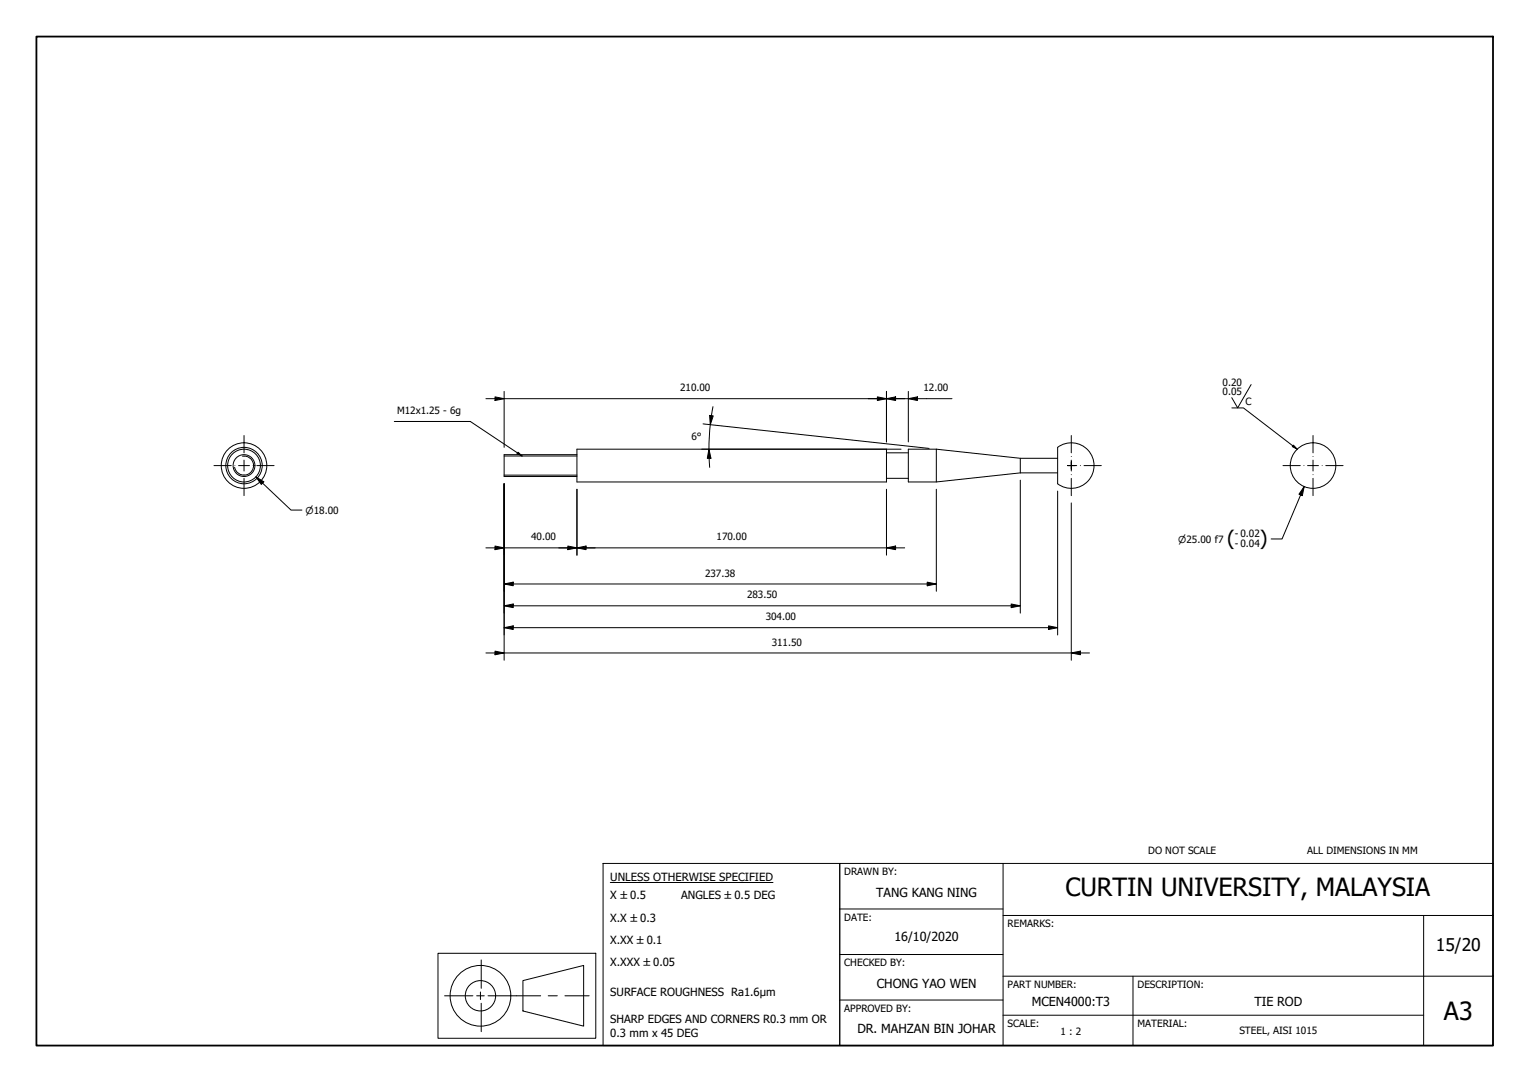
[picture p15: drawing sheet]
<svg xmlns="http://www.w3.org/2000/svg" width="420mm" height="297mm" viewBox="0 0 420 297" stroke-linecap="round" stroke-linejoin="round" font-family="sans-serif">
<defs><g id="words">
<g font-size="6.9">
<text x="292.6" y="246.1">CURTIN UNIVERSITY, MALAYSIA</text>
<text x="396.5" y="280">A3</text>
</g>
<g font-size="5.5">
<text x="337" y="149.5">(</text>
<text x="346" y="149.5">)</text>
</g>
<text font-size="4.8" x="394.3" y="261.1">15/20</text>
<g font-size="3.4">
<text x="240.6" y="246.2">TANG KANG NING</text>
<text x="245.6" y="258.4">16/10/2020</text>
<text x="240.8" y="271.2">CHONG YAO WEN</text>
<text x="283.4" y="276.2">MCEN4000:T3</text>
<text x="344.5" y="276.2">TIE ROD</text>
<text x="235.4" y="283.7">DR. MAHZAN BIN JOHAR</text>
</g>
<g font-size="3.1">
<text x="167.6" y="241.8">UNLESS OTHERWISE SPECIFIED</text>
<text x="167.6" y="246.9">X ±0.5</text>
<text x="187.1" y="246.9">ANGLES ±0.5 DEG</text>
<text x="167.6" y="253">X.X ±0.3</text>
<text x="167.6" y="259.1">X.XX ±0.1</text>
<text x="167.6" y="265.1">X.XXX ±0.05</text>
<text x="167.6" y="273.5">SURFACE ROUGHNESS Ra1.6µm</text>
<text x="167.6" y="280.9">SHARP EDGES AND CORNERS R0.3 mm OR</text>
<text x="167.6" y="284.6">0.3 mm x 45 DEG</text>
</g>
<g font-size="2.7">
<text x="186.8" y="107.4">210.00</text>
<text x="253.6" y="107.4">12.00</text>
<text x="335.7" y="105.9">0.20</text>
<text x="109" y="113.6">M12x1.25 - 6g</text>
<text x="335.7" y="108.5">0.05</text>
<text x="342.1" y="111.1">C</text>
<text x="189.9" y="120.8">6°</text>
<text x="145.9" y="148.4">40.00</text>
<text x="196.8" y="148.4">170.00</text>
<text x="339.1" y="147.3">- 0.02</text>
<text x="339.1" y="150.1">- 0.04</text>
<text x="193.6" y="158.3">237.38</text>
<text x="205.1" y="164.3">283.50</text>
<text x="210.3" y="170.3">304.00</text>
<text x="211.9" y="177.2">311.50</text>
<text x="315.3" y="234.4">DO NOT SCALE</text>
<text x="359" y="234.4">ALL DIMENSIONS IN MM</text>
<text x="231.9" y="240.3">DRAWN BY:</text>
<text x="231.9" y="252.8">DATE:</text>
<text x="276.7" y="254.6">REMARKS:</text>
<text x="231.9" y="265.3">CHECKED BY:</text>
<text x="276.7" y="271.2">PART NUMBER:</text>
<text x="312.4" y="271.3">DESCRIPTION:</text>
<text x="231.9" y="277.8">APPROVED BY:</text>
<text x="276.7" y="282">SCALE:</text>
<text x="312.4" y="282">MATERIAL:</text>
<text x="291.3" y="284">1 : 2</text>
<text x="340.4" y="284">STEEL, AISI 1015</text>
</g>
<g font-size="2.6">
<text x="83.9" y="141">⌀18.00</text>
<text x="323.6" y="149">⌀25.00 f7</text>
</g>
</g></defs>
<!-- layer: Visible (ISO) -->
<g fill="none" stroke="#000" stroke-width=".27">
<path d="M158.4 124.8h-20v6h20M158.4 123.3h85v9h-85zM243.4 124.3h6M243.4 131.3h6M257.1 123.3h-7.7v9h7.7l23.1-2.5M257.1 123.3l23.1 2.5h10.2M257.1 123.3v9M280.2 125.8v4M280.2 129.8h10.2M290.4 122.8a6.3 6.3 0 0 1 8.4 .8 6.3 6.3 0 0 1 0 8.4 6.3 6.3 0 0 1-8.4 .8M290.4 122.8v10"/>
<circle cx="67" cy="127.8" r="6.3"/>
<circle cx="67" cy="127.8" r="5"/>
<circle cx="67" cy="127.8" r="4.5"/>
<circle cx="67" cy="127.8" r="3"/>
<circle cx="360.6" cy="127.8" r="6.3"/>
</g>
<!-- layer: Visible Narrow (ISO) -->
<path d="M66.6 125.2a2.62 2.62 0 0 1 3 2.2 2.62 2.62 0 0 1-2.1 3 2.62 2.62 0 0 1-3.1-2.1M138.4 125.2h20M138.4 130.4h20" fill="none" stroke="#000" stroke-width=".27"/>
<!-- layer: Border (ISO) -->
<path d="M10 10h400v277h-400z" fill="none" stroke="#000" stroke-width=".5"/>
<!-- layer: Title (ISO) -->
<g fill="none" stroke="#000" stroke-width=".27">
<path d="M165.6 237h65v50h-65zM230.6 237h179.4v50h-179.4zM275.5 237v50M167.6 242.3h44.7M230.6 249.5h44.9M275.5 251.3h134.5M391 251.3v35.7M120.3 261.7h43.3v23.3h-43.3zM122.1 273.4h7.8M130.9 273.4h2.1M131.9 272.3v2.1M132.2 263.5v7.8"/>
<path d="M132.2 275.4v7.8M134 273.4h14.5M143.6 269.2l16.7-4.2v16.7l-16.7-4.2zM150.5 273.4h2.6M155.1 273.4h6.7M230.6 274.5h44.9M230.6 262h44.9M275.5 278.7h115.5M275.5 268h134.5M311.1 268v19"/>
<circle cx="131.9" cy="273.4" r="8.3"/>
<circle cx="131.9" cy="273.4" r="4.2"/>
</g>
<!-- layer: Symbol (ISO) -->
<path d="M108.3 115.7h20.9M110.1 115.7h19.1l14.2 9.5M338.3 112h3.2l14.7 11.3M343.6 105.6l-3.7 6.4-1.6-2.8M142.3 124.1l1.1 1.1-1.4-.6zM355.2 122.2l1 1.1-1.3-.7z" fill="none" stroke="#000" stroke-width=".27"/>
<g fill="#000">
<path d="M142.3 124.1l1.1 1.1-1.4-.6z" fill-rule="evenodd"/>
<path d="M355.2 122.2l1 1.1-1.3-.7z" fill-rule="evenodd"/>
</g>
<!-- layer: Dimension (ISO) -->
<g fill="none" stroke="#000" stroke-width=".27">
<path d="M133.4 109.4h128M135.9 109l2.5 .4-2.5 .6zM138.4 107.4v15.4M193.1 116.4l62 6.7M194.9 114l1 .2-.8 2.4zM195.8 111.6l-1 8.3 .1 8.4M240.9 109l2.5 .4-2.5 .6zM243.4 109.4l2.5-.4v1zM243.4 107.4v13.9M249.4 109.4l2.5-.4v1zM249.4 107.4v13.9M70.3 130.9l2.1 1.4-.7 .7z"/>
<path d="M70.3 130.9l9.6 9.1h3M138.4 132.8v48.5M158.4 134.3v18.1M192.7 123.3h54.7M194.7 123.3l.5 2.5h-1zM243.4 134.3v18.1M257.1 134.3v28M280.2 131.8v36.5M290.4 134.8v39.5M294.2 138.1v43.2M358.1 133.6l-.5 2.5-.9-.4zM358.1 133.6l-6 14.4h-3"/>
<path d="M133.4 150.4h115M135.9 149.9l2.5 .5-2.5 .5zM155.9 149.9l2.5 .5-2.5 .5zM158.4 150.4l2.5-.5v1zM243.4 150.4l2.5-.5v1zM254.6 159.8l2.5 .5-2.5 .5zM133.4 179.3h165.8M135.9 178.8l2.5 .5-2.5 .5zM138.4 160.3l2.5-.5v1zM138.4 166.3l2.5-.5v1zM138.4 172.3l2.5-.5v1zM138.4 160.3h118.7"/>
<path d="M138.4 166.3h141.8M138.4 172.3h152M277.7 165.8l2.5 .5-2.5 .5zM287.9 171.8l2.5 .5-2.5 .5zM294.2 179.3l2.5-.5v1z"/>
</g>
<g fill="#000">
<path d="M135.9 109l2.5 .4-2.5 .6z" fill-rule="evenodd"/>
<path d="M194.9 114l1 .2-.8 2.4z" fill-rule="evenodd"/>
<path d="M240.9 109l2.5 .4-2.5 .6z" fill-rule="evenodd"/>
<path d="M243.4 109.4l2.5-.4v1z" fill-rule="evenodd"/>
<path d="M249.4 109.4l2.5-.4v1z" fill-rule="evenodd"/>
<path d="M70.3 130.9l2.1 1.4-.7 .7z" fill-rule="evenodd"/>
<path d="M194.7 123.3l.5 2.5h-1z" fill-rule="evenodd"/>
<path d="M358.1 133.6l-.5 2.5-.9-.4z" fill-rule="evenodd"/>
<path d="M135.9 149.9l2.5 .5-2.5 .5z" fill-rule="evenodd"/>
<path d="M138.4 160.3l2.5-.5v1z" fill-rule="evenodd"/>
<path d="M155.9 149.9l2.5 .5-2.5 .5z" fill-rule="evenodd"/>
<path d="M158.4 150.4l2.5-.5v1z" fill-rule="evenodd"/>
<path d="M243.4 150.4l2.5-.5v1z" fill-rule="evenodd"/>
<path d="M135.9 178.8l2.5 .5-2.5 .5z" fill-rule="evenodd"/>
<path d="M138.4 166.3l2.5-.5v1z" fill-rule="evenodd"/>
<path d="M138.4 172.3l2.5-.5v1z" fill-rule="evenodd"/>
<path d="M254.6 159.8l2.5 .5-2.5 .5z" fill-rule="evenodd"/>
<path d="M277.7 165.8l2.5 .5-2.5 .5z" fill-rule="evenodd"/>
<path d="M287.9 171.8l2.5 .5-2.5 .5z" fill-rule="evenodd"/>
<path d="M294.2 179.3l2.5-.5v1z" fill-rule="evenodd"/>
</g>
<!-- layer: Center Mark (ISO) -->
<g fill="none" stroke="#000" stroke-width=".27">
<path d="M67 119.6v4.7M294.2 119.6v4.7M360.6 119.6v4.7M58.8 127.8h4.7M64.5 127.8h.1M65.5 127.8h3M67 125.3h.1M67 126.3v3M67 130.3h.1M67 131.3v4.8M69.5 127.8h.1M70.5 127.8h4.8"/>
<path d="M293.2 127.8h1h-1M294.2 126.3v1.5v-1M294.2 128.8v-1v1.5M294.2 125.3h.1M294.2 130.3h.1M294.2 131.3v4.8M295.2 127.8h-1h1.5M296.7 127.8h.1M297.7 127.8h4.7M352.3 127.8h4.8M358.1 127.8h.1M359.1 127.8h3"/>
<path d="M360.6 125.3h.1M360.6 126.3v3M360.6 130.3h.1M360.6 131.3v4.8M363.1 127.8h.1M364.1 127.8h4.7"/>
</g>
<use href="#words"/>
</svg>
